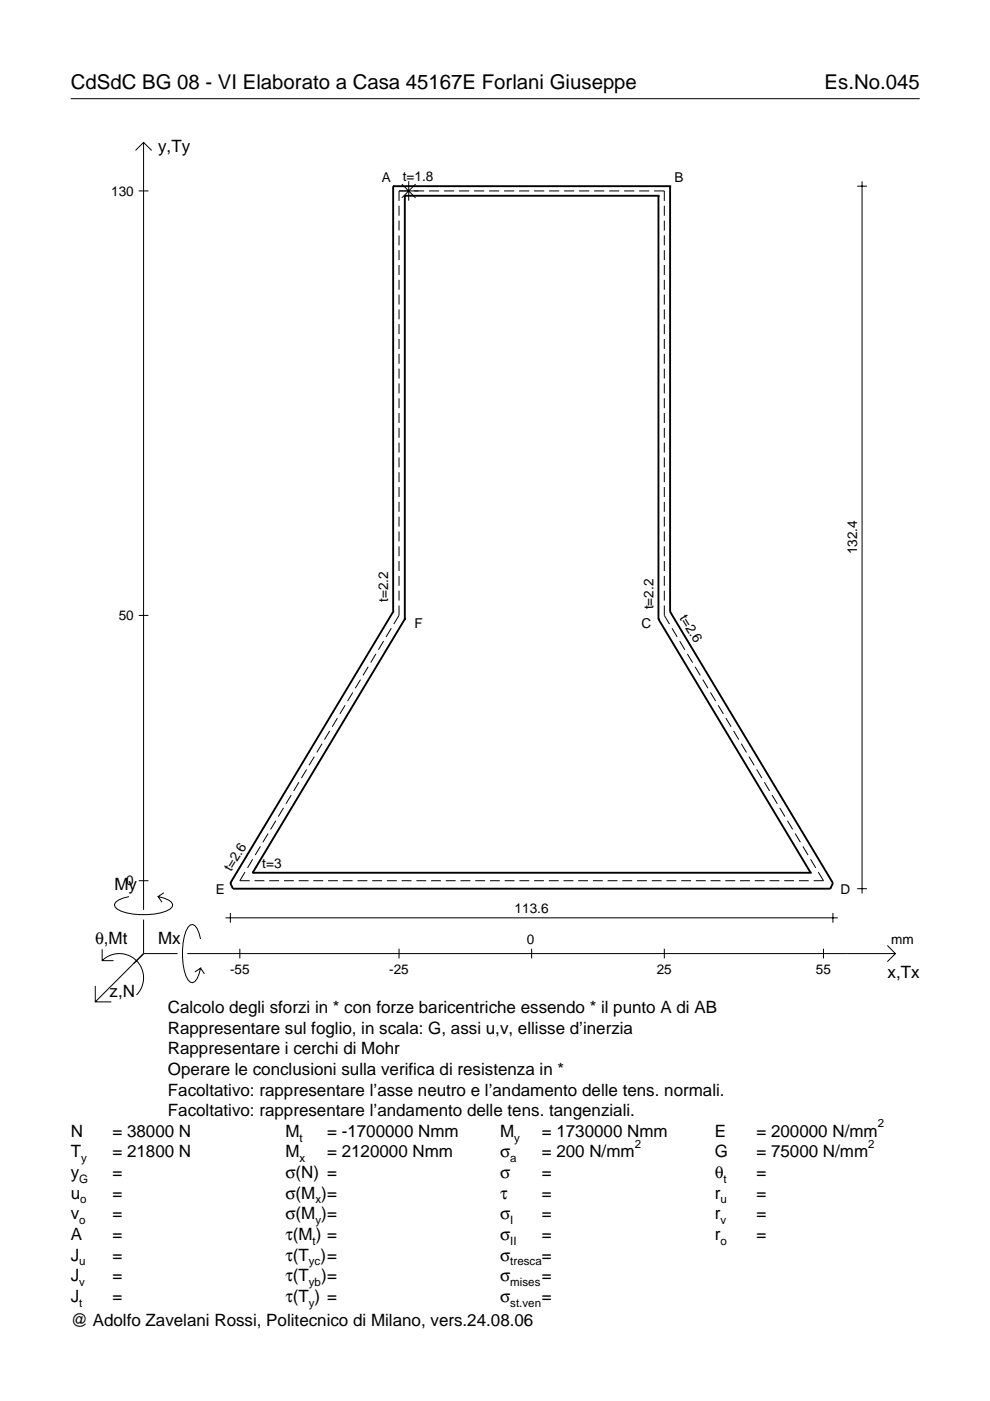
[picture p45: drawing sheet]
<svg xmlns="http://www.w3.org/2000/svg" width="210mm" height="297mm" viewBox="0 0 210 297" stroke-linecap="round" stroke-linejoin="round" font-family="sans-serif">
<defs><g id="words">
<g font-size="4.3">
<text x="15" y="18.9">CdSdC BG 08 - VI Elaborato a Casa 45167E Forlani Giuseppe</text>
<text x="174.8" y="18.9">Es.No.045</text>
</g>
<g font-size="3.6">
<text x="33.5" y="32.3">y,Ty</text>
<text x="24.3" y="188.8">My</text>
<text x="20.1" y="200.1">θ,Mt</text>
<text x="33.5" y="200.1">Mx</text>
<text x="188.2" y="207.3">x,Tx</text>
<text x="23.2" y="211.4">z,N</text>
<text x="35.6" y="214.8">Calcolo degli sforzi in * con forze baricentriche essendo * il punto A di AB</text>
<text x="35.6" y="219.2">Rappresentare sul foglio, in scala: G, assi u,v, ellisse d’inerzia</text>
<text x="35.6" y="223.5">Rappresentare i cerchi di Mohr</text>
<text x="35.6" y="227.9">Operare le conclusioni sulla verifica di resistenza in *</text>
<text x="35.6" y="232.3">Facoltativo: rappresentare l’asse neutro e l’andamento delle tens. normali.</text>
<text x="35.6" y="236.7">Facoltativo: rappresentare l’andamento delle tens. tangenziali.</text>
<text x="15" y="241">N</text>
<text x="15" y="245.4">T</text>
<text x="23.8" y="245.4">= 21800 N</text>
<text x="23.8" y="241">= 38000 N</text>
<text x="60.5" y="245.4">M</text>
<text x="60.5" y="241">M</text>
<text x="69.3" y="241">= -1700000 Nmm</text>
<text x="69.3" y="245.4">= 2120000 Nmm</text>
<text x="106" y="241">M</text>
<text x="106" y="245.4">σ</text>
<text x="114.9" y="241">= 1730000 Nmm</text>
<text x="114.9" y="245.4">= 200 N/mm</text>
<text x="151.5" y="241">E</text>
<text x="151.5" y="245.4">G</text>
<text x="160.4" y="241">= 200000 N/mm</text>
<text x="160.4" y="245.4">= 75000 N/mm</text>
<text x="15" y="249.8">y</text>
<text x="23.8" y="249.8">=</text>
<text x="60.5" y="249.8">σ(N) =</text>
<text x="106" y="249.8">σ</text>
<text x="114.9" y="249.8">=</text>
<text x="151.5" y="249.8">θ</text>
<text x="160.4" y="249.8">=</text>
<text x="15" y="254.2">u</text>
<text x="23.8" y="254.2">=</text>
<text x="60.5" y="254.2">σ(M )=</text>
<text x="106" y="254.2">τ</text>
<text x="114.9" y="254.2">=</text>
<text x="151.5" y="254.2">r</text>
<text x="160.4" y="254.2">=</text>
<text x="15" y="258.5">v</text>
<text x="15" y="262.9">A</text>
<text x="23.8" y="262.9">=</text>
<text x="23.8" y="258.5">=</text>
<text x="60.5" y="258.5">σ(M )=</text>
<text x="60.5" y="262.9">τ(M ) =</text>
<text x="106" y="262.9">σ</text>
<text x="106" y="258.5">σ</text>
<text x="114.9" y="258.5">=</text>
<text x="114.9" y="262.9">=</text>
<text x="151.5" y="258.5">r</text>
<text x="151.5" y="262.9">r</text>
<text x="160.4" y="258.5">=</text>
<text x="160.4" y="262.9">=</text>
<text x="15" y="267.3">J</text>
<text x="23.8" y="267.3">=</text>
<text x="60.5" y="267.3">τ(T )=</text>
<text x="106" y="267.3">σ</text>
<text x="114.9" y="267.3">=</text>
<text x="15" y="271.7">J</text>
<text x="23.8" y="271.7">=</text>
<text x="60.5" y="271.7">τ(T</text>
<text x="68.1" y="271.7">)=</text>
<text x="106" y="271.7">σ</text>
<text x="114.9" y="271.7">=</text>
<text x="15" y="281.2">@ Adolfo Zavelani Rossi, Politecnico di Milano, vers.24.08.06</text>
<text x="15" y="276">J</text>
<text x="23.8" y="276">=</text>
<text x="60.5" y="276">τ(T ) =</text>
<text x="106" y="276">σ</text>
<text x="114.9" y="276">=</text>
</g>
<g font-size="2.9">
<text x="23.6" y="41.5">130</text>
<text x="81" y="38.5">A</text>
<text x="85.4" y="38.4">t=1.8</text>
<text x="143" y="38.5">B</text>
<text x="181.7" y="117.6" transform="rotate(-90 181.7 117.6)">132.4</text>
<text x="25.2" y="131.5">50</text>
<text x="82.3" y="127.6" transform="rotate(-90 82.3 127.6)">t=2.2</text>
<text x="138.6" y="129.2" transform="rotate(-90 138.6 129.2)">t=2.2</text>
<text x="144" y="130.9" transform="rotate(59 144 130.9)">t=2.6</text>
<text x="87.9" y="133.1">F</text>
<text x="136" y="133.1">C</text>
<text x="49" y="184.9" transform="rotate(-59 49 184.9)">t=2.6</text>
<text x="55.6" y="184">t=3</text>
<text x="26.8" y="187.7">0</text>
<text x="45.7" y="189.4">E</text>
<text x="178.2" y="189.4">D</text>
<text x="109.1" y="193.6">113.6</text>
<text x="111.7" y="200.1">0</text>
<text x="189" y="200.1">mm</text>
<text x="48.8" y="206.6">-55</text>
<text x="82.5" y="206.6">-25</text>
<text x="139.2" y="206.6">25</text>
<text x="173" y="206.6">55</text>
</g>
<g font-size="2.4">
<text x="186.1" y="239">2</text>
<text x="63.5" y="242">t</text>
<text x="109" y="242">y</text>
<text x="134.6" y="243.4">2</text>
<text x="184.1" y="243.4">2</text>
<text x="16.8" y="250.8">G</text>
<text x="17.2" y="246.4">y</text>
<text x="63.5" y="246.4">x</text>
<text x="108.2" y="246.4">a</text>
<text x="153.4" y="250.8">t</text>
<text x="17" y="255.2">o</text>
<text x="66.9" y="255.2">x</text>
<text x="152.7" y="255.2">u</text>
<text x="16.8" y="259.5">o</text>
<text x="66.3" y="263.9">t</text>
<text x="66.9" y="259.5">y</text>
<text x="108.2" y="259.5">I</text>
<text x="108.2" y="263.9">II</text>
<text x="152.7" y="259.5">v</text>
<text x="152.7" y="263.9">o</text>
<text x="16.8" y="268.3">u</text>
<text x="65.5" y="268.3">yc</text>
<text x="108.2" y="268.3">tresca</text>
<text x="16.8" y="272.7">v</text>
<text x="65.5" y="272.7">yb</text>
<text x="108.2" y="272.7">mises</text>
<text x="16.8" y="277">t</text>
<text x="65.5" y="277">y</text>
<text x="108.2" y="277">st.ven</text>
</g>
</g></defs>
<g fill="none" stroke="#000" stroke-width=".21">
<path d="M15 20.9h180M28.7 31.9l1.7-1.7 1.8 1.7M30.4 30.2v162.7M85.2 39l2.9 2.9M86.7 38.4v4.1M88.1 39l-2.9 2.9M181.7 39.5h2.1M182.8 38.4v151.1M29.4 40.5h2.1M84.6 43.6v2.1M84.6 46.8v2.1M84.6 49.9v2.1"/>
<path d="M84.6 53v2.2M84.6 56.2v2.1M84.6 59.3v2.1M89.9 40.5h-5.3v2.1M91 40.5h2.1M94.1 40.5h2.2M97.3 40.5h2.2M100.5 40.5h2.2M103.7 40.5h2.1M106.9 40.5h2.1M110 40.5h2.2M113.2 40.5h2.2"/>
<path d="M116.4 40.5h2.2M119.6 40.5h2.1M122.8 40.5h2.1M126 40.5h2.1M129.1 40.5h2.2M132.3 40.5h2.2M135.5 40.5h2.2M138.7 40.5h2.1v2.1M140.8 43.6v2.1M140.8 46.8v2.1M140.8 49.9v2.1M140.8 53v2.2"/>
<path d="M140.8 56.2v2.1M140.8 59.3v2.1M84.6 62.5v2.1M84.6 65.6v2.1M84.6 68.7v2.1M84.6 71.9v2.1M84.6 75v2.1M84.6 78.2v2.1M140.8 62.5v2.1M140.8 65.6v2.1M140.8 68.7v2.1M140.8 71.9v2.1"/>
<path d="M140.8 75v2.1M140.8 78.2v2.1M84.6 81.3v2.1M84.6 84.4v2.1M84.6 87.6v2.1M84.6 90.7v2.1M84.6 93.9v2.1M84.6 97v2.1M140.8 81.3v2.1M140.8 84.4v2.1M140.8 87.6v2.1M140.8 90.7v2.1"/>
<path d="M140.8 93.9v2.1M140.8 97v2.1M84.6 100.1v2.1M84.6 103.3v2.1M84.6 106.4v2.1M84.6 109.5v2.2M84.6 112.7v2.1M84.6 115.8v2.1M84.6 119v2.1M140.8 100.1v2.1M140.8 103.3v2.1M140.8 106.4v2.1"/>
<path d="M140.8 109.5v2.2M140.8 112.7v2.1M140.8 115.8v2.1M140.8 119v2.1M29.4 130.5h2.1M79.7 138.6l-1.1 1.9M81.3 135.9l-1.1 1.9M83 133.2l-1.1 1.8M84.6 122.1v2.1M84.6 125.2v2.1M84.6 128.4v2.1l-1.1 1.8M140.8 122.1v2.1"/>
<path d="M140.8 125.2v2.1M140.8 128.4v2.1l1.1 1.8M142.5 133.2l1.1 1.8M144.1 135.9l1.1 1.9M145.7 138.6l1.1 1.9M68.3 157.7l-1.1 1.8M69.9 155l-1.1 1.8M71.5 152.3l-1.1 1.8M73.2 149.5l-1.1 1.9M74.8 146.8l-1.1 1.8M76.4 144.1l-1.1 1.8M78.1 141.4l-1.1 1.8"/>
<path d="M147.4 141.4l1.1 1.8M149 144.1l1.1 1.8M150.6 146.8l1.1 1.8M152.3 149.5l1.1 1.9M153.9 152.3l1.1 1.8M155.5 155l1.1 1.8M157.2 157.7l1.1 1.8M55.2 179.5l-1.1 1.8M56.8 176.7l-1.1 1.9M58.5 174l-1.1 1.9M60.1 171.3l-1.1 1.8M61.7 168.6l-1.1 1.8"/>
<path d="M63.4 165.9l-1.1 1.8M65 163.1l-1.1 1.9M66.6 160.4l-1.1 1.9M158.8 160.4l1.1 1.9M160.4 163.1l1.1 1.9M162.1 165.9l1.1 1.8M163.7 168.6l1.1 1.8M165.3 171.3l1.1 1.8M167 174l1.1 1.9M168.6 176.7l1.1 1.9M170.2 179.5l1.1 1.8M27.3 190.1a3.6 3.6 0 0 0-3 1.7l.1 .5a5.7 5.7 0 0 0 3.8 1.5 13.3 13.3 0 0 0 7.8-1l.5-.5 .1-.5a3.6 3.6 0 0 0-3.1-1.7l.8 1.2"/>
<path d="M29.4 186.7h2.1M30.4 195v7.2M34.7 189.3l-1.2 .8M42.5 199.1a3.6 3.6 0 0 0-1.7-3.1l-.5 .1a5.7 5.7 0 0 0-1.5 3.8 13.3 13.3 0 0 0 1 7.8l.5 .5 .5 .2a3.6 3.6 0 0 0 1.7-3.1l-1.2 .8M47.8 194.6h129.8M48.8 193.6v2M51.9 184.9l-1.1 1.8h2.1M53.6 182.2l-1.1 1.8M54 186.7h2.1M57.1 186.7h2.1M60.2 186.7h2.1M63.3 186.7h2.1"/>
<path d="M66.4 186.7h2.1M69.6 186.7h2M72.7 186.7h2.1M75.8 186.7h2.1M78.9 186.7h2.1M82 186.7h2.1M85.2 186.7h2M88.3 186.7h2.1M91.4 186.7h2.1M94.5 186.7h2.1M97.6 186.7h2.1M100.8 186.7h2"/>
<path d="M103.9 186.7h2.1M107 186.7h2.1M110.1 186.7h2.1M113.2 186.7h2.1M116.4 186.7h2M119.5 186.7h2.1M122.6 186.7h2.1M125.7 186.7h2.1M128.8 186.7h2.1M131.9 186.7h2.1M135.1 186.7h2.1M138.2 186.7h2.1"/>
<path d="M141.3 186.7h2.1M144.4 186.7h2.1M147.5 186.7h2.1M150.7 186.7h2.1M153.8 186.7h2.1M156.9 186.7h2.1M160 186.7h2.1M163.1 186.7h2.1M166.3 186.7h2.1M169.4 186.7h2.1M171.9 182.2l1.1 1.8M173.5 184.9l1.1 1.8h-2.1"/>
<path d="M176.6 193.6v2M181.7 188.4h2.1M20.2 209v3.4h3.4M21.7 203.7a5.1 5.1 0 0 1 7.2 0 5.1 5.1 0 0 1 0 7.3M21.7 201.3v2.4h2.4M30.4 202.2l-10.2 10.2M30.4 202.2l-2 2M30.4 202.2h7.2M39.7 202.2h150.1M42.5 205.3l.8 1.2M50.8 201.2v2M84.6 201.2v2"/>
<path d="M112.7 201.2v2M140.8 201.2v2M174.6 201.2v2M188.1 200.5l1.7 1.7-1.7 1.7"/>
</g>
<g fill="none" stroke="#000" stroke-width=".4">
<path d="M83.4 39.5h.1M83.4 39.5h58.7M83.4 39.5v90.2M142.1 39.5h.1M142.1 39.5v90.2M85.8 41.5h.1M85.8 41.5h53.8M85.8 41.5v89.8M139.6 41.5h.1M139.6 41.5v89.8M83.4 129.7h.1M83.4 129.7l-34.6 57.5 .6 1.2h126.7l.5-1.2-34.5-57.5"/>
<path d="M85.8 131.3h.1M85.8 131.3l-32.2 53.7M139.6 131.3h.1M139.6 131.3l32.3 53.7M142.1 129.7h.1M53.6 185h.1M53.6 185h118.3M171.9 185h.1"/>
</g>
<use href="#words"/>
</svg>
